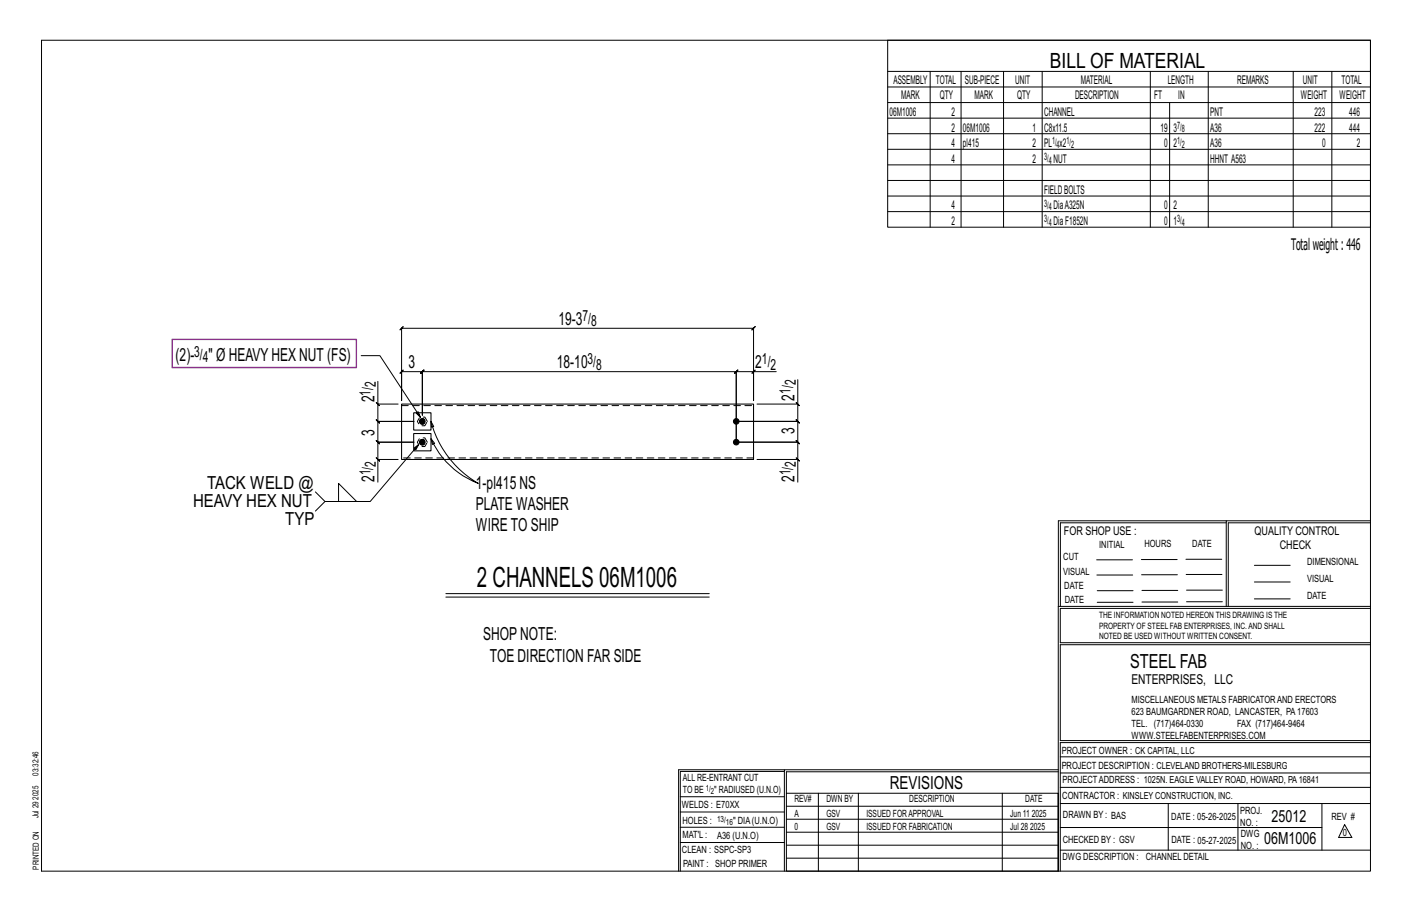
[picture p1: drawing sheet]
<svg xmlns="http://www.w3.org/2000/svg" width="432mm" height="279mm" viewBox="0 0 432 279" stroke-linecap="round" stroke-linejoin="round" font-family="sans-serif">
<defs><g id="words">
<text font-size="8.6" x="145.9" y="179.5">2 CHANNELS 06M1006</text>
<text font-size="6.4" x="321.1" y="20.7">BILL OF MATERIAL</text>
<text font-size="5.9" x="345.6" y="204.1">STEEL FAB</text>
<g font-size="5.5">
<text x="170.8" y="99.4">19-3</text>
<text x="53.7" y="110.3">(2)-</text>
<text x="63.8" y="110.3">&quot; Ø HEAVYHEX NUT (FS)</text>
<text x="125" y="112.6">3</text>
<text x="170.3" y="112.6">18-10</text>
<text x="231" y="112.6">2</text>
<text x="114.6" y="123" transform="rotate(-90 114.6 123)">2</text>
<text x="243" y="122.5" transform="rotate(-90 243 122.5)">2</text>
<text x="114.6" y="133.4" transform="rotate(-90 114.6 133.4)">3</text>
<text x="243" y="132.5" transform="rotate(-90 243 132.5)">3</text>
<text x="63.4" y="149.5">TACK WELD @</text>
<text x="114.6" y="147.4" transform="rotate(-90 114.6 147.4)">2</text>
<text x="145.5" y="149.4">1-pl415 NS</text>
<text x="243" y="147.4" transform="rotate(-90 243 147.4)">2</text>
<text x="59.1" y="155.1">HEAVY HEX NUT</text>
<text x="145.5" y="155.9">PLATE WASHER</text>
<text x="87.2" y="160.6">TYP</text>
<text x="145.5" y="162.4">WIRETO SHIP</text>
<text x="147.8" y="195.8">SHOPNOTE:</text>
<text x="149.8" y="202.3">TOE DIRECTION FAR SIDE</text>
<text x="272.2" y="241.1">REVISIONS</text>
</g>
<g font-size="5.1">
<text x="388.9" y="251.3">25012</text>
<text x="386.6" y="258.1">06M1006</text>
</g>
<text font-size="4.9" x="394.8" y="76.4">Totalweight : 446</text>
<g font-size="4.7">
<text x="178.1" y="98.1">7/</text>
<text x="180.7" y="99.8">8</text>
<text x="59.4" y="109.1">3/</text>
<text x="62" y="110.7">4</text>
<text x="179.7" y="111.4">3/</text>
<text x="182.3" y="113">8</text>
<text x="233" y="111.4">1/</text>
<text x="235.6" y="113">2</text>
<text x="115" y="118.3" transform="rotate(-90 115 118.3)">2</text>
<text x="243.4" y="117.8" transform="rotate(-90 243.4 117.8)">2</text>
<text x="113.3" y="120.9" transform="rotate(-90 113.3 120.9)">1/</text>
<text x="241.7" y="120.4" transform="rotate(-90 241.7 120.4)">1/</text>
<text x="115" y="142.7" transform="rotate(-90 115 142.7)">2</text>
<text x="243.4" y="142.7" transform="rotate(-90 243.4 142.7)">2</text>
<text x="113.3" y="145.3" transform="rotate(-90 113.3 145.3)">1/</text>
<text x="241.7" y="145.3" transform="rotate(-90 241.7 145.3)">1/</text>
</g>
<text font-size="4.2" x="346" y="209.1">ENTERPRISES, LLC</text>
<g font-size="3.7">
<text x="273.2" y="25.6">ASSEMBLY</text>
<text x="286.2" y="25.6">TOTAL</text>
<text x="295.1" y="25.6">SUB-PIECE</text>
<text x="310.4" y="25.6">UNIT</text>
<text x="330.5" y="25.6">MATERIAL</text>
<text x="357.1" y="25.6">LENGTH</text>
<text x="378.3" y="25.6">REMARKS</text>
<text x="398.4" y="25.6">UNIT</text>
<text x="410.2" y="25.6">TOTAL</text>
<text x="272.1" y="35.5">06M1006</text>
<text x="275.6" y="30.4">MARK</text>
<text x="287.4" y="30.4">QTY</text>
<text x="290.9" y="35.5">2</text>
<text x="298" y="30.4">MARK</text>
<text x="311" y="30.4">QTY</text>
<text x="319.3" y="35.5">CHANNEL</text>
<text x="328.7" y="30.4">DESCRIPTION</text>
<text x="353" y="30.4">FT</text>
<text x="360.3" y="30.4">IN</text>
<text x="370.1" y="35.5">PNT</text>
<text x="397.8" y="30.4">WEIGHT</text>
<text x="402" y="35.5">223</text>
<text x="409.6" y="30.4">WEIGHT</text>
<text x="412.6" y="35.5">446</text>
<text x="290.9" y="40.2">2</text>
<text x="294.5" y="40.2">06M1006</text>
<text x="315.8" y="40.2">1</text>
<text x="319.3" y="40.2">C8x11.5</text>
<text x="354.9" y="40.2">19</text>
<text x="358.9" y="40.2">3</text>
<text x="370.1" y="40.2">A36</text>
<text x="402" y="40.2">222</text>
<text x="412.6" y="40.2">444</text>
<text x="290.9" y="45">4</text>
<text x="294.5" y="45">pl415</text>
<text x="315.8" y="45">2</text>
<text x="319.3" y="45">PL x2</text>
<text x="356" y="45">0</text>
<text x="358.9" y="45">2</text>
<text x="370.1" y="45">A36</text>
<text x="404.3" y="45">0</text>
<text x="415" y="45">2</text>
<text x="290.9" y="49.7">4</text>
<text x="315.8" y="49.7">2</text>
<text x="322.2" y="49.7">NUT</text>
<text x="370.1" y="49.7">HHNT A563</text>
<text x="319.3" y="59.3">FIELDBOLTS</text>
<text x="290.9" y="64">4</text>
<text x="322.2" y="64">DiaA325N</text>
<text x="356" y="64">0</text>
<text x="358.9" y="64">2</text>
<text x="290.9" y="68.8">2</text>
<text x="322.2" y="68.8">DiaF1852N</text>
<text x="356" y="68.8">0</text>
<text x="358.9" y="68.8">1</text>
<text x="325.3" y="163.4">FOR SHOP USE :</text>
<text x="383.7" y="163.4">QUALITY CONTROL</text>
<text x="391.4" y="167.8">CHECK</text>
</g>
<g font-size="3.1">
<text x="360" y="39.4">7/</text>
<text x="361.4" y="40.5">8</text>
<text x="321.7" y="44.1">1/</text>
<text x="323.1" y="45.3">4</text>
<text x="326.1" y="44.1">1/</text>
<text x="327.5" y="45.3">2</text>
<text x="360" y="44.1">1/</text>
<text x="361.4" y="45.3">2</text>
<text x="319.3" y="48.9">3/</text>
<text x="320.7" y="50">4</text>
<text x="319.3" y="63.2">3/</text>
<text x="320.7" y="64.3">4</text>
<text x="319.3" y="68">3/</text>
<text x="320.7" y="69.1">4</text>
<text x="360" y="68">3/</text>
<text x="361.4" y="69.1">4</text>
<text x="336.2" y="167.4">INITIAL</text>
<text x="350" y="167.1">HOURS</text>
<text x="364.6" y="167.2">DATE</text>
<text x="325.2" y="171.3">CUT</text>
<text x="399.8" y="172.8">DIMENSIONAL</text>
<text x="325.1" y="175.8">VISUAL</text>
<text x="399.8" y="177.9">VISUAL</text>
<text x="325.5" y="180">DATE</text>
<text x="325.7" y="184.4">DATE</text>
<text x="399.8" y="183.1">DATE</text>
<text x="346" y="215">MISCELLANEOUS METALS FABRICATORAND ERECTORS</text>
<text x="346" y="218.6">623 BAUMGARDNER ROAD, LANCASTER, PA17603</text>
<text x="346" y="225.8">WWW.STEELFABENTERPRISES.COM</text>
<text x="346" y="222.2">TEL. (717)464-0330</text>
<text x="378.3" y="222.2">FAX (717)464-9464</text>
<text x="324.7" y="230.5">PROJECT OWNER : CK CAPITAL, LLC</text>
<text x="208.8" y="238.8">ALL RE-ENTRANT CUT</text>
<text x="324.7" y="235.1">PROJECT DESCRIPTION : CLEVELAND BROTHERS-MILESBURG</text>
<text x="324.9" y="239.5">PROJECTADDRESS : 1025N. EAGLE VALLEY ROAD, HOWARD, PA16841</text>
<text x="208.8" y="242.5">TO BE</text>
<text x="218.4" y="242.5">&quot; RADIUSED (U.N.O)</text>
<text x="242.9" y="245.3">REV#</text>
<text x="252.7" y="245.3">DWN BY</text>
<text x="278.1" y="245.3">DESCRIPTION</text>
<text x="313.5" y="245.3">DATE</text>
<text x="324.9" y="244.2">CONTRACTOR : KINSLEY CONSTRUCTION, INC.</text>
<text x="208.5" y="247">WELDS : E70XX</text>
<text x="208.7" y="251.7">HOLES :</text>
<text x="224.2" y="251.8">&quot; DIA(U.N.O)</text>
<text x="242.9" y="249.9">A</text>
<text x="252.7" y="249.9">GSV</text>
<text x="264.9" y="249.9">ISSUED FORAPPROVAL</text>
<text x="309" y="249.9">Jun 11</text>
<text x="315.5" y="249.9">2025</text>
<text x="325.1" y="250">DRAWN BY : BAS</text>
<text x="358.2" y="250.5">DATE : 05-26-2025</text>
<text x="379.3" y="248.9">PROJ.</text>
<text x="407.2" y="250.5">REV #</text>
<text x="208.7" y="256.3">MAT'L :</text>
<text x="219.3" y="256.4">A36 (U.N.O)</text>
<text x="242.9" y="253.8">0</text>
<text x="252.7" y="253.8">GSV</text>
<text x="264.9" y="253.8">ISSUED FOR FABRICATION</text>
<text x="309" y="253.8">Jul 28</text>
<text x="315" y="253.8">2025</text>
<text x="325" y="257.6">CHECKED BY : GSV</text>
<text x="358.3" y="257.7">DATE : 05-27-2025</text>
<text x="379.3" y="252.5">NO. :</text>
<text x="379.5" y="255.9">DWG</text>
<text x="410.6" y="255.5">0</text>
<text x="208.6" y="260.7">CLEAN : SSPC-SP3</text>
<text x="324.9" y="262.9">DWG DESCRIPTION :</text>
<text x="350.4" y="263">CHANNEL DETAIL</text>
<text x="379.5" y="259.5">NO. :</text>
<text x="208.9" y="265">PAINT : SHOP PRIMER</text>
</g>
<g font-size="2.7">
<text x="336.1" y="189">THE INFORMATION NOTED HEREON THIS DRAWING IS THE</text>
<text x="336.1" y="195.4">NOTED BE USED WITHOUT WRITTEN CONSENT.</text>
<text x="336.1" y="192.2">PROPERTY OF STEEL FAB ENTERPRISES, INC.AND SHALL</text>
</g>
<g font-size="2.6">
<text x="215.9" y="241.8">1/</text>
<text x="217.4" y="242.7">2</text>
<text x="219.3" y="251.1">13/</text>
<text x="222" y="252.1">16</text>
</g>
<g font-size="2.5">
<text x="11.7" y="237.1" transform="rotate(-90 11.7 237.1)">03:32:46</text>
<text x="11.8" y="244.4" transform="rotate(-90 11.8 244.4)">2025</text>
<text x="11.8" y="250.1" transform="rotate(-90 11.8 250.1)">Jul 29</text>
<text x="11.9" y="265.8" transform="rotate(-90 11.9 265.8)">PRINTED ON</text>
</g>
</g></defs>
<g fill="none" stroke="#000" stroke-width=".31">
<path d="M12.7 12.3h406.4v254h-406.4zM271.5 12.3h147.6v57.2h-147.6zM271.5 21.8h147.6M271.5 26.6h147.6M271.5 31.4h147.6M271.5 36.1h147.6M284.5 21.8v47.7M293.9 21.8v47.7M306.9 21.8v47.7M318.7 21.8v47.7M351.8 21.8v47.7M357.7 31.4v38.1"/>
<path d="M369.5 21.8v47.7M395.5 21.8v47.7M407.3 21.8v47.7M271.5 40.9h147.6M271.5 45.6h147.6M271.5 50.4h147.6M271.5 55.2h147.6M271.5 59.9h147.6M271.5 64.7h147.6M110.5 108.7h5.7l12.3 18.8-1.2-1.2 .6-.4 .6 1.6M115.6 116.6v6.9h6.1M230.4 113.6l.5-.5-1 1z"/>
<path d="M230.4 113.6h-5.3l.5-.5-1 1 .5-.5v21.6M237.4 113.6h-7v8.9v-22.1l.5-.5-1 1 .5-.5h-107.6l.5-.5-1 1 .5-.5v22.1v-8.9l-.5 .5 1-1-.5 .5h6.4l-.5 .5 1-1-.5 .5v13.3v-13.3l-.5 .5 1-1-.5 .5h95.9l-.5 .5 1-1-.5 .5v21.6M244 116.1v7.4h-12.5M115.1 123l1 1zM115.1 140l1 1zM115.6 123.5v5.3l-.5-.5 1 1-.5-.5h11h-11l-.5-.5 1 1-.5-.5v6.4l-.5-.5 1 1-.5-.5h11h-11l-.5-.5 1 1-.5-.5v5.3M128 135.9l-1.4 1.1 .6 .5 .8-1.6-14.8 17.4h-13.8l-2.9-2.9M131.8 128.8l.8 1.6-.7 .2zM131.8 128.8a31.1 31.1 0 0 0 14.4 18.9 25.9 25.9 0 0 1-14.4-13.6M131.8 134.1l1.1 1.4-.7 .4zM225.1 135.2h18.9l-.5-.5 1 1-.5-.5v5.3M243.5 140l1 1z"/>
<path d="M243.5 123l1 1zM244 123.5v5.3l-.5-.5 1 1-.5-.5h-18.9h18.9l-.5-.5 1 1-.5-.5v6.4l-.5-.5 1 1-.5-.5h-18.9M99.4 153.3l-2.9 2.9M103.5 153.3v-5.5l5.6 5.5M121.7 140.5h-6.1v6.9M231.5 140.5h12.5v6.9M375 159.8h-50.7v25.6M375 159.2h-51.3l-.1 107.1M419.1 159.2h-44.1v26.2M419.1 159.8h-43.5v25.6M335.4 171.1h10.9M335.4 175.8h11"/>
<path d="M349 171h11M349.1 175.7h11M362.7 171h10.9M362.7 175.6h11M383.6 172.8h11M383.6 177.9h11M136.4 181.5h80.5M136.4 182.5h80.5M323.7 185.4h95.4M335.5 184.1h11M335.5 180.6h11M349.2 184h11"/>
<path d="M349.2 180.5h11M362.9 180.4h10.9M362.9 184h10.9M383.6 183.1h11M419.1 186h-94.9v10.5h94.9M419.1 197.1h-94.9v29.3h94.9v.6h-94.9v39.3M239.9 235.8h-31.9v30.5M239.9 235.3h-32.4v31M323.6 235.3h-83.7v31M323.6 235.9h-83.1v6.6M324.2 236.3h94.9M324.2 231.4h94.9"/>
<path d="M208 252.9h31.9M208 257.5h31.9M208 243.6h31.9M208 248.2h31.9M240.5 242.5h83.1v23.8h-83.1zM240.5 258.4h83.1M240.5 254.4h83.1M240.5 250.4h83.1M240.5 246.5h83.1M250.3 242.5v23.8M262.5 242.5v23.8M306.5 242.5v23.8"/>
<path d="M324.2 253h80.1M324.2 245.6h94.9M324.2 259.9h94.9M324.2 240.7h94.9M357.3 245.6v14.3M378.6 245.6v14.3M404.3 245.6v14.3M411.2 252.1l2.2 3.9h-4zM240.5 262.3h83.1"/>
</g>
<g fill="#000" stroke="#000" stroke-width=".31">
<circle cx="129.2" cy="128.8" r=".86"/>
<circle cx="129.2" cy="135.2" r=".86"/>
<circle cx="225.1" cy="128.8" r=".86"/>
<circle cx="225.1" cy="135.2" r=".86"/>
</g>
<path d="M122.8 123.5h107.6v17h-107.6zM126.5 132.5h5.3v5.3h-5.3zM126.5 126.2h5.3v5.3h-5.3z" fill="none" stroke="#000" stroke-width=".32"/>
<path d="M52.6 103.7h56.4v8.7h-56.4z" fill="none" stroke="#f0f" stroke-width=".5"/>
<g fill="none" stroke="#000" stroke-width=".31" stroke-dasharray="2 1.4">
<path d="M122.8 124h107.6M128.4 133.9h1.5l.8 1.3-.8 1.3h-1.5l-.8-1.3zM128.4 127.5h1.5l.8 1.3-.8 1.3h-1.5l-.8-1.3zM230.4 140h-107.6"/>
<circle cx="129.2" cy="135.2" r=".86"/>
<circle cx="129.2" cy="128.8" r=".86"/>
</g>
<use href="#words"/>
</svg>
